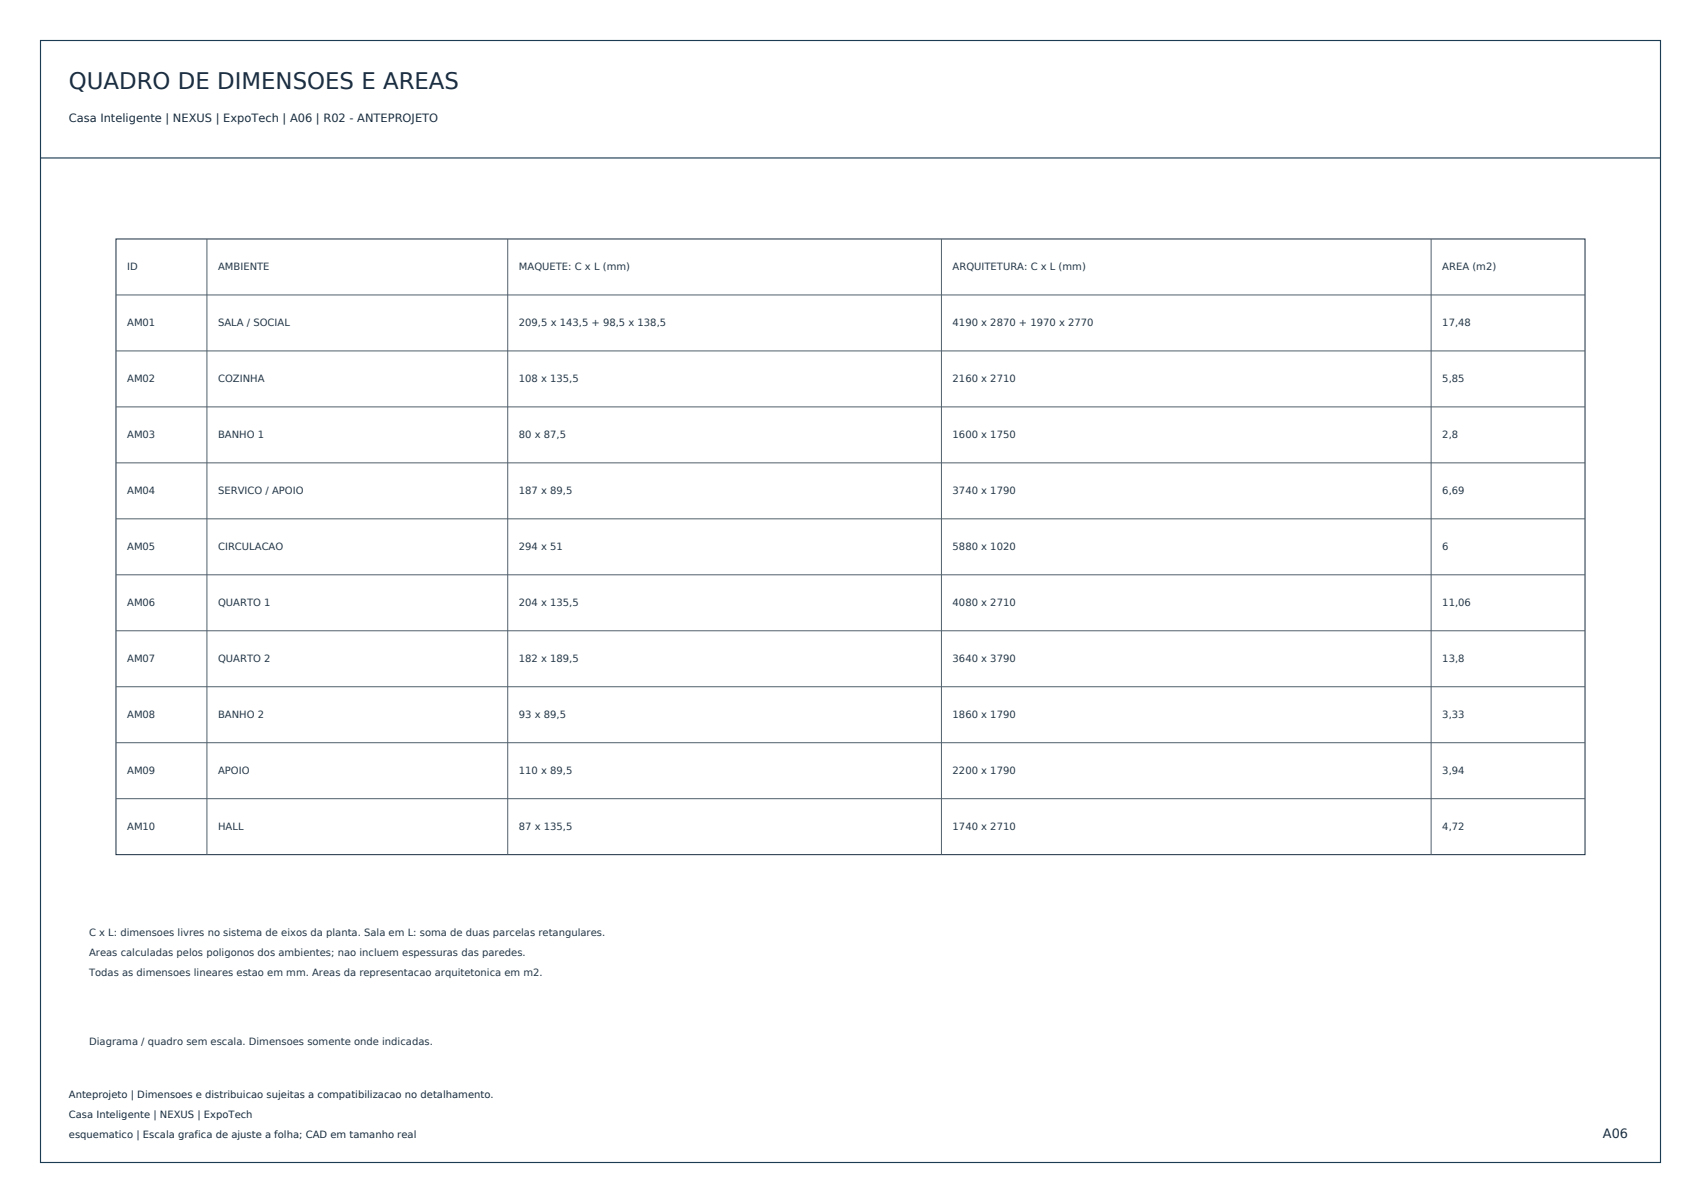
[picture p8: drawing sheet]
<svg xmlns="http://www.w3.org/2000/svg" width="420mm" height="297mm" viewBox="0 0 420 297" stroke-linecap="round" stroke-linejoin="round" font-family="sans-serif">
<defs><g id="words">
<text font-size="5.6" fill="#182c40" x="17" y="22">QUADRO DE DIMENSOES E AREAS</text>
<text font-size="3.2" fill="#182c40" x="395.8" y="281">A06</text>
<text font-size="2.8" fill="#182c40" x="17" y="30">Casa Inteligente | NEXUS | ExpoTech | A06 | R02 - ANTEPROJETO</text>
<g font-size="2.5" fill="#243747">
<text x="31.4" y="66.6">ID</text>
<text x="53.9" y="66.6">AMBIENTE</text>
<text x="128.1" y="66.6">MAQUETE: C x L (mm)</text>
<text x="235.2" y="66.6">ARQUITETURA: C x L (mm)</text>
<text x="356.1" y="66.6">AREA (m2)</text>
<text x="31.4" y="80.4">AM01</text>
<text x="53.9" y="80.4">SALA / SOCIAL</text>
<text x="128.1" y="80.4">209,5 x 143,5 + 98,5 x 138,5</text>
<text x="235.2" y="80.4">4190 x 2870 + 1970 x 2770</text>
<text x="356.1" y="80.4">17,48</text>
<text x="31.4" y="94.3">AM02</text>
<text x="53.9" y="94.3">COZINHA</text>
<text x="128.1" y="94.3">108 x 135,5</text>
<text x="235.2" y="94.3">2160 x 2710</text>
<text x="356.1" y="94.3">5,85</text>
<text x="31.4" y="108.1">AM03</text>
<text x="53.9" y="108.1">BANHO 1</text>
<text x="128.1" y="108.1">80 x 87,5</text>
<text x="235.2" y="108.1">1600 x 1750</text>
<text x="356.1" y="108.1">2,8</text>
<text x="31.4" y="121.9">AM04</text>
<text x="53.9" y="121.9">SERVICO / APOIO</text>
<text x="128.1" y="121.9">187 x 89,5</text>
<text x="235.2" y="121.9">3740 x 1790</text>
<text x="356.1" y="121.9">6,69</text>
<text x="31.4" y="135.7">AM05</text>
<text x="53.9" y="135.7">CIRCULACAO</text>
<text x="128.1" y="135.7">294 x 51</text>
<text x="235.2" y="135.7">5880 x 1020</text>
<text x="356.1" y="135.7">6</text>
<text x="31.4" y="149.5">AM06</text>
<text x="53.9" y="149.5">QUARTO 1</text>
<text x="128.1" y="149.5">204 x 135,5</text>
<text x="235.2" y="149.5">4080 x 2710</text>
<text x="356.1" y="149.5">11,06</text>
<text x="31.4" y="163.3">AM07</text>
<text x="53.9" y="163.3">QUARTO 2</text>
<text x="128.1" y="163.3">182 x 189,5</text>
<text x="235.2" y="163.3">3640 x 3790</text>
<text x="356.1" y="163.3">13,8</text>
<text x="31.4" y="177.2">AM08</text>
<text x="53.9" y="177.2">BANHO 2</text>
<text x="128.1" y="177.2">93 x 89,5</text>
<text x="235.2" y="177.2">1860 x 1790</text>
<text x="356.1" y="177.2">3,33</text>
<text x="31.4" y="191">AM09</text>
<text x="53.9" y="191">APOIO</text>
<text x="128.1" y="191">110 x 89,5</text>
<text x="235.2" y="191">2200 x 1790</text>
<text x="356.1" y="191">3,94</text>
<text x="31.4" y="204.8">AM10</text>
<text x="53.9" y="204.8">HALL</text>
<text x="128.1" y="204.8">87 x 135,5</text>
<text x="235.2" y="204.8">1740 x 2710</text>
<text x="356.1" y="204.8">4,72</text>
<text x="22" y="231">C x L: dimensoes livres no sistema de eixos da planta. Sala em L: soma de duas parcelas retangulares.</text>
<text x="22" y="236">Areas calculadas pelos poligonos dos ambientes; nao incluem espessuras das paredes.</text>
<text x="22" y="241">Todas as dimensoes lineares estao em mm. Areas da representacao arquitetonica em m2.</text>
<text x="22" y="258">Diagrama / quadro sem escala. Dimensoes somente onde indicadas.</text>
</g>
<g font-size="2.5" fill="#182c40">
<text x="17" y="271">Anteprojeto | Dimensoes e distribuicao sujeitas a compatibilizacao no detalhamento.</text>
<text x="17" y="276">Casa Inteligente | NEXUS | ExpoTech</text>
<text x="17" y="281">esquematico | Escala grafica de ajuste a folha; CAD em tamanho real</text>
</g>
</g></defs>
<path d="M10 10h400v277h-400zM10 39h400" fill="none" stroke="#1b3c53" stroke-width=".28"/>
<path d="M28.6 59h362.8v152h-362.8z" fill="none" stroke="#182c40" stroke-width=".25"/>
<g fill="none" stroke="#51606b" stroke-width=".25">
<path d="M51.1 59v152M125.4 59v152M232.5 59v152M353.4 59v152M28.6 72.8h362.8M28.6 86.6h362.8M28.6 114.3h362.8M28.6 100.5h362.8M28.6 128.1h362.8M28.6 155.7h362.8M28.6 141.9h362.8M28.6 169.5h362.8"/>
<path d="M28.6 197.2h362.8M28.6 183.4h362.8"/>
</g>
<use href="#words"/>
</svg>
